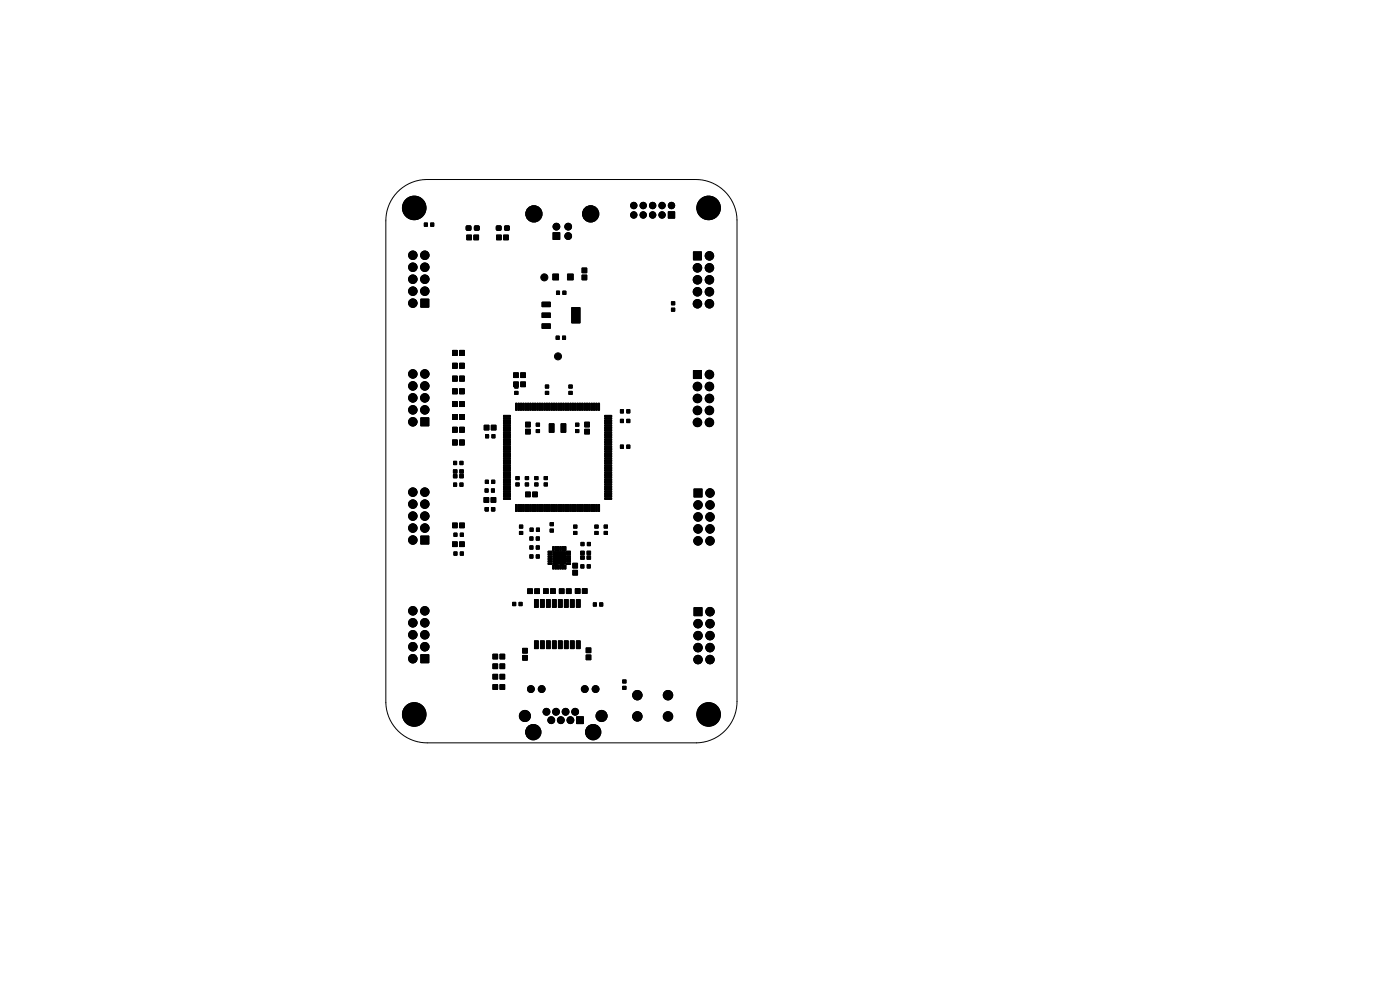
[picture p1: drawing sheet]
<svg xmlns="http://www.w3.org/2000/svg" width="297mm" height="210mm" viewBox="0 0 297 210" stroke-linecap="round" stroke-linejoin="round" font-family="sans-serif">
<g fill="#000" stroke="#000" stroke-width=".21">
<path d="M90 47.3h.7v.7h-.7zM91.4 47.3h.6v.7h-.6zM98.9 48h1v.8h-1zM99 49.9h1v1h-1zM100.7 48h.9v.8h-.9zM100.5 49.9h1v1h-1zM105.3 48h1v.8h-1zM105.3 49.9h1v1h-1zM107.1 48h.9v.8h-.9zM106.8 49.9h1v1h-1zM117.3 58.1h1.2v1.3h-1.2zM117.3 49.4h1.5v1.4h-1.5z"/>
<path d="M120.4 58.1h1.2v1.3h-1.2zM123.5 58.4h1v1h-1zM123.5 56.9h1v1h-1zM141.8 44.9h1.3v1.4h-1.3zM147.1 53.4h1.7v1.7h-1.7zM89.3 63.5h1.7v1.7h-1.7zM96 74.3h1v1h-1zM96 77.1h1v1h-1zM96 79.8h1v1h-1zM96 74.4h1v1h-1zM97.5 74.3h1v1h-1zM97.5 77.1h1v1h-1z"/>
<path d="M97.5 79.8h1v1h-1zM97.5 74.4h1v1h-1zM109 79.1h1v1h-1zM110.5 79.1h1v1h-1zM115 64.1h1.7v1h-1.7zM115 66.4h1.7v1h-1.7zM115 68.7h1.7v1h-1.7zM118.1 61.8h.6v.7h-.6zM118 71.3h.6v.7h-.6zM119.4 61.8h.7v.7h-.7zM119.3 71.3h.7v.7h-.7zM121.3 65.3h1.7v3.2h-1.7z"/>
<path d="M142.4 64h.7v.7h-.7zM142.4 65.4h.7v.6h-.7zM89.3 88.6h1.7v1.7h-1.7zM96 82.5h1v1h-1zM96 93.4h1v1h-1zM96 85.2h1v1h-1zM96 87.9h1v1h-1zM96 90.7h1v1h-1zM96.2 99.7h.7v.7h-.7zM96.2 97.9h.7v.7h-.7zM97.5 82.5h1v1h-1zM97.5 93.4h1v1h-1z"/>
<path d="M97.5 85.2h1v1h-1zM97.5 87.9h1v1h-1zM97.5 90.7h1v1h-1zM97.5 99.7h.8v.7h-.8zM97.6 97.9h.6v.7h-.6zM103 92.2h.7v.7h-.7zM102.7 90.2h1v1h-1zM104.4 92.2h.6v.7h-.6zM104.2 90.2h1v1h-1zM106.8 88.1h1.5v.3h-1.5zM106.8 88.6h1.5v.3h-1.5zM106.8 89.1h1.5v.3h-1.5z"/>
<path d="M106.8 89.6h1.5v.3h-1.5zM106.8 90.1h1.5v.3h-1.5zM106.8 90.6h1.5v.3h-1.5zM106.8 91.1h1.5v.3h-1.5zM106.8 91.6h1.5v.3h-1.5zM106.8 92.1h1.5v.3h-1.5zM106.8 92.6h1.5v.3h-1.5zM106.8 93.1h1.5v.3h-1.5zM106.8 93.6h1.5v.3h-1.5zM106.8 94.1h1.5v.3h-1.5zM106.8 94.6h1.5v.3h-1.5zM106.8 95.1h1.5v.3h-1.5z"/>
<path d="M106.8 95.6h1.5v.3h-1.5zM106.8 96.1h1.5v.3h-1.5zM106.8 96.6h1.5v.3h-1.5zM106.8 97.1h1.5v.3h-1.5zM106.8 97.6h1.5v.3h-1.5zM106.8 98.1h1.5v.3h-1.5zM106.8 98.6h1.5v.3h-1.5zM106.8 99.1h1.5v.3h-1.5zM106.8 99.6h1.5v.3h-1.5zM109 81h1v1h-1zM109.4 85.5h.3v1.5h-.3zM109.9 85.5h.3v1.5h-.3z"/>
<path d="M109.2 83h.7v.7h-.7zM109.2 81.7h.7v.6h-.7zM110.4 85.5h.3v1.5h-.3zM110.5 81h1v1h-1zM110.9 85.5h.3v1.5h-.3zM111.4 85.5h.3v1.5h-.3zM111.5 91.1h1v1h-1zM111.5 89.6h1v1h-1zM111.9 85.5h.3v1.5h-.3zM112.4 85.5h.3v1.5h-.3zM112.9 85.5h.3v1.5h-.3zM113.4 85.5h.3v1.5h-.3z"/>
<path d="M113.9 85.5h.3v1.5h-.3zM114.4 85.5h.3v1.5h-.3zM113.8 91.1h.7v.7h-.7zM113.8 89.8h.7v.6h-.7zM114.9 85.5h.3v1.5h-.3zM115.4 85.5h.3v1.5h-.3zM115.9 85.5h.3v1.5h-.3zM116.4 85.5h.3v1.5h-.3zM115.7 83h.7v.7h-.7zM115.7 81.7h.7v.6h-.7zM116.9 85.5h.3v1.5h-.3zM117.4 85.5h.3v1.5h-.3z"/>
<path d="M116.5 89.9h1v1.8h-1zM117.9 85.5h.3v1.5h-.3zM118.4 85.5h.3v1.5h-.3zM118.9 85.5h.3v1.5h-.3zM119.4 85.5h.3v1.5h-.3zM119.9 85.5h.3v1.5h-.3zM119 89.9h1v1.8h-1zM120.4 85.5h.3v1.5h-.3zM120.9 85.5h.3v1.5h-.3zM121.4 85.5h.3v1.5h-.3zM120.7 83h.7v.7h-.7zM120.7 81.7h.7v.6h-.7z"/>
<path d="M121.9 85.5h.3v1.5h-.3zM122.4 85.5h.3v1.5h-.3zM122.1 91.1h.7v.7h-.7zM122.1 89.8h.7v.6h-.7zM122.9 85.5h.3v1.5h-.3zM123.4 85.5h.3v1.5h-.3zM123.9 85.5h.3v1.5h-.3zM124 91.1h1v1h-1zM124 89.6h1v1h-1zM124.4 85.5h.3v1.5h-.3zM124.9 85.5h.3v1.5h-.3zM125.4 85.5h.3v1.5h-.3z"/>
<path d="M125.9 85.5h.3v1.5h-.3zM126.4 85.5h.3v1.5h-.3zM126.9 85.5h.3v1.5h-.3zM128.3 99.6h1.5v.3h-1.5zM128.3 99.1h1.5v.3h-1.5zM128.3 98.6h1.5v.3h-1.5zM128.3 98.1h1.5v.3h-1.5zM128.3 97.6h1.5v.3h-1.5zM128.3 97.1h1.5v.3h-1.5zM128.3 96.6h1.5v.3h-1.5zM128.3 96.1h1.5v.3h-1.5zM128.3 95.6h1.5v.3h-1.5z"/>
<path d="M128.3 95.1h1.5v.3h-1.5zM128.3 94.6h1.5v.3h-1.5zM128.3 94.1h1.5v.3h-1.5zM128.3 93.6h1.5v.3h-1.5zM128.3 93.1h1.5v.3h-1.5zM128.3 92.6h1.5v.3h-1.5zM128.3 92.1h1.5v.3h-1.5zM128.3 91.6h1.5v.3h-1.5zM128.3 91.1h1.5v.3h-1.5zM128.3 90.6h1.5v.3h-1.5zM128.3 90.1h1.5v.3h-1.5zM128.3 89.6h1.5v.3h-1.5z"/>
<path d="M128.3 89.1h1.5v.3h-1.5zM128.3 88.6h1.5v.3h-1.5zM128.3 88.1h1.5v.3h-1.5zM131.6 94.4h.7v.7h-.7zM131.6 86.9h.7v.7h-.7zM131.6 88.9h.7v.7h-.7zM133 94.4h.6v.7h-.6zM133 86.9h.6v.7h-.6zM133 88.9h.6v.7h-.6zM147.1 78.6h1.7v1.7h-1.7zM89.3 113.7h1.7v1.7h-1.7zM96.2 100.7h.7v.7h-.7z"/>
<path d="M96.3 113.1h.6v.7h-.6zM96.3 117.1h.6v.7h-.6zM96.2 102.5h.7v.7h-.7zM96 111h1v1h-1zM96 114.9h1v1h-1zM97.5 100.7h.8v.7h-.8zM97.6 113.1h.7v.7h-.7zM97.6 117.1h.7v.7h-.7zM97.6 102.5h.6v.7h-.6zM97.5 111h1v1h-1zM97.5 114.9h1v1h-1zM103 107.7h.6v.7h-.6z"/>
<path d="M102.9 103.7h.7v.7h-.7zM102.9 107.7h.7v.7h-.7zM103 101.9h.6v.7h-.6zM102.7 105.6h1v1h-1zM104.3 107.7h.7v.7h-.7zM104.3 103.7h.6v.7h-.6zM104.3 107.7h.6v.7h-.6zM104.3 101.9h.7v.7h-.7zM104.2 105.6h1v1h-1zM106.8 100.1h1.5v.3h-1.5zM106.8 100.6h1.5v.3h-1.5zM106.8 101.1h1.5v.3h-1.5z"/>
<path d="M106.8 101.6h1.5v.3h-1.5zM106.8 102.1h1.5v.3h-1.5zM106.8 102.6h1.5v.3h-1.5zM106.8 103.1h1.5v.3h-1.5zM106.8 103.6h1.5v.3h-1.5zM106.8 104.1h1.5v.3h-1.5zM106.8 104.6h1.5v.3h-1.5zM106.8 105.1h1.5v.3h-1.5zM106.8 105.6h1.5v.3h-1.5zM109.4 107h.3v1.5h-.3zM109.9 107h.3v1.5h-.3zM109.4 102.4h.7v.7h-.7z"/>
<path d="M109.4 101.1h.7v.6h-.7zM110.2 111.4h.7v.6h-.7zM110.2 112.7h.7v.7h-.7zM110.4 107h.3v1.5h-.3zM110.9 107h.3v1.5h-.3zM111.4 107h.3v1.5h-.3zM111.9 107h.3v1.5h-.3zM111.4 102.4h.7v.7h-.7zM111.4 101.1h.7v.6h-.7zM112.4 107h.3v1.5h-.3zM111.5 104.4h1v1h-1zM112.9 107h.3v1.5h-.3z"/>
<path d="M112.4 113.9h.7v.7h-.7zM112.4 115.8h.7v.7h-.7zM112.4 117.7h.7v.7h-.7zM112.4 112h.7v.7h-.7zM113.4 107h.3v1.5h-.3zM113.9 107h.3v1.5h-.3zM113 104.4h1v1h-1zM113.4 102.4h.7v.7h-.7zM113.4 101.1h.7v.6h-.7zM114.4 107h.3v1.5h-.3zM113.8 113.9h.6v.7h-.6zM113.8 115.8h.6v.7h-.6z"/>
<path d="M113.8 117.7h.6v.7h-.6zM113.8 112h.6v.7h-.6zM114.9 107h.3v1.5h-.3zM115.4 107h.3v1.5h-.3zM115.9 107h.3v1.5h-.3zM115.4 102.4h.7v.7h-.7zM115.4 101.1h.7v.6h-.7zM116.3 116.9h.8v.3h-.8zM116.3 117.4h.8v.3h-.8zM116.3 117.9h.8v.3h-.8zM116.3 118.4h.8v.3h-.8zM116.3 118.9h.8v.3h-.8z"/>
<path d="M116.3 119.4h.8v.3h-.8zM116.4 107h.3v1.5h-.3zM116.7 110.9h.7v.6h-.7zM116.7 112.2h.7v.7h-.7zM116.9 107h.3v1.5h-.3zM117.4 107h.3v1.5h-.3zM117.5 117.2h.7v.7h-.7zM117.5 119.2h.7v.7h-.7zM117.3 116h.3v.8h-.3zM117.3 119.9h.3v.8h-.3zM117.9 107h.3v1.5h-.3zM117.8 116h.3v.8h-.3z"/>
<path d="M117.8 119.9h.3v.8h-.3zM118.4 107h.3v1.5h-.3zM118.3 116h.3v.8h-.3zM118.3 119.9h.3v.8h-.3zM118.9 117.2h.6v.7h-.6zM118.9 119.2h.6v.7h-.6zM118.9 107h.3v1.5h-.3zM118.8 116h.3v.8h-.3zM118.8 119.9h.3v.8h-.3zM119.4 107h.3v1.5h-.3zM119.3 116h.3v.8h-.3zM119.3 119.9h.3v.8h-.3z"/>
<path d="M119.9 107h.3v1.5h-.3zM117.4 117h2.6v2.6h-2.6zM119.8 116h.3v.8h-.3zM119.8 119.9h.3v.8h-.3zM120.2 119.4h.8v.3h-.8zM120.2 118.9h.8v.3h-.8zM120.2 118.4h.8v.3h-.8zM120.2 117.9h.8v.3h-.8zM120.2 117.4h.8v.3h-.8zM120.2 116.9h.8v.3h-.8zM120.4 107h.3v1.5h-.3zM120.9 107h.3v1.5h-.3z"/>
<path d="M121.4 107h.3v1.5h-.3zM121.7 111.4h.7v.6h-.7zM121.7 112.7h.7v.7h-.7zM121.9 107h.3v1.5h-.3zM122.4 107h.3v1.5h-.3zM122.9 107h.3v1.5h-.3zM123.2 115.1h.7v.7h-.7zM123.4 107h.3v1.5h-.3zM123.9 107h.3v1.5h-.3zM123.2 117.9h.7v.7h-.7zM123.2 116.9h.7v.7h-.7zM124.4 107h.3v1.5h-.3z"/>
<path d="M124.6 115.1h.6v.7h-.6zM124.9 107h.3v1.5h-.3zM124.5 117.9h.8v.7h-.8zM124.5 116.9h.8v.7h-.8zM125.4 107h.3v1.5h-.3zM125.9 107h.3v1.5h-.3zM126.2 111.4h.7v.6h-.7zM126.2 112.7h.7v.7h-.7zM126.4 107h.3v1.5h-.3zM126.9 107h.3v1.5h-.3zM128.2 111.4h.7v.6h-.7zM128.2 112.7h.7v.7h-.7z"/>
<path d="M128.3 105.6h1.5v.3h-1.5zM128.3 105.1h1.5v.3h-1.5zM128.3 104.6h1.5v.3h-1.5zM128.3 104.1h1.5v.3h-1.5zM128.3 103.6h1.5v.3h-1.5zM128.3 103.1h1.5v.3h-1.5zM128.3 102.6h1.5v.3h-1.5zM128.3 102.1h1.5v.3h-1.5zM128.3 101.6h1.5v.3h-1.5zM128.3 101.1h1.5v.3h-1.5zM128.3 100.6h1.5v.3h-1.5zM128.3 100.1h1.5v.3h-1.5z"/>
<path d="M147.2 103.7h1.7v1.7h-1.7zM89.3 138.9h1.7v1.7h-1.7zM104.6 138.8h1v1h-1zM106.1 138.8h1v1h-1zM108.8 127.8h.6v.7h-.6zM110.1 127.8h.7v.7h-.7zM110.9 137.5h1v1h-1zM110.9 139h1v1h-1zM111.9 124.9h1v1h-1zM113.4 127.2h.8v1.6h-.8zM113.4 135.9h.8v1.7h-.8zM113.4 124.9h1v1h-1z"/>
<path d="M114.7 127.2h.8v1.6h-.8zM114.7 135.9h.8v1.7h-.8zM115.9 127.2h.8v1.6h-.8zM115.9 135.9h.8v1.7h-.8zM115.3 124.9h1v1h-1zM117.2 127.2h.8v1.6h-.8zM117.2 135.9h.8v1.7h-.8zM116.8 124.9h1v1h-1zM118.5 127.2h.8v1.6h-.8zM118.5 135.9h.8v1.7h-.8zM118.7 124.9h1v1h-1zM119.7 127.2h.8v1.6h-.8z"/>
<path d="M119.7 135.9h.8v1.7h-.8zM120.2 124.9h1v1h-1zM121 127.2h.8v1.6h-.8zM121 135.9h.8v1.7h-.8zM121.5 121h1v1h-1zM121.5 119.5h1v1h-1zM122.3 127.2h.8v1.6h-.8zM122.3 135.9h.8v1.7h-.8zM122 124.9h1.1v1h-1.1zM123.2 119.8h.7v.7h-.7zM123.5 124.9h1v1h-1zM124.6 119.8h.6v.7h-.6z"/>
<path d="M124.3 137.4h1v1h-1zM124.3 138.9h1v1h-1zM125.9 127.9h.6v.7h-.6zM127.2 127.9h.7v.7h-.7zM147.2 128.9h1.7v1.7h-1.7zM104.6 145.2h1v1h-1zM104.6 140.8h1v1h-1zM104.6 143h1v1h-1zM106.1 145.2h1v1h-1zM106.1 140.8h1v1h-1zM106.1 143h1v1h-1zM122.3 152h1.5v1.5h-1.5z"/>
<path d="M132.1 144.2h.7v.7h-.7zM132.1 145.6h.7v.6h-.7z"/>
<circle cx="87.6" cy="59.2" r=".9"/>
<circle cx="87.6" cy="56.7" r=".9"/>
<circle cx="87.6" cy="54.1" r=".9"/>
<circle cx="87.9" cy="44.1" r="2.5"/>
<circle cx="87.9" cy="44.1" r="1.75"/>
<circle cx="90.1" cy="59.2" r=".9"/>
<circle cx="90.1" cy="56.7" r=".9"/>
<circle cx="90.1" cy="54.1" r=".9"/>
<circle cx="113.3" cy="45.4" r="1.72"/>
<circle cx="115.5" cy="58.8" r=".75"/>
<circle cx="118" cy="48.1" r=".72"/>
<circle cx="120.5" cy="50.1" r=".72"/>
<circle cx="120.5" cy="48.1" r=".72"/>
<circle cx="125.3" cy="45.4" r="1.72"/>
<circle cx="134.5" cy="43.6" r=".67"/>
<circle cx="134.5" cy="45.6" r=".67"/>
<circle cx="136.5" cy="43.6" r=".67"/>
<circle cx="136.5" cy="45.6" r=".67"/>
<circle cx="138.5" cy="43.6" r=".67"/>
<circle cx="138.5" cy="45.6" r=".67"/>
<circle cx="140.5" cy="43.6" r=".67"/>
<circle cx="140.5" cy="45.6" r=".67"/>
<circle cx="142.5" cy="43.6" r=".67"/>
<circle cx="148" cy="56.8" r=".9"/>
<circle cx="148" cy="59.4" r=".9"/>
<circle cx="150.3" cy="44.1" r="2.5"/>
<circle cx="150.3" cy="44.1" r="1.75"/>
<circle cx="150.5" cy="54.3" r=".9"/>
<circle cx="150.5" cy="59.4" r=".9"/>
<circle cx="150.5" cy="56.8" r=".9"/>
<circle cx="87.6" cy="79.3" r=".9"/>
<circle cx="87.6" cy="61.8" r=".9"/>
<circle cx="87.6" cy="64.3" r=".9"/>
<circle cx="90.1" cy="79.3" r=".9"/>
<circle cx="90.1" cy="61.8" r=".9"/>
<circle cx="118.4" cy="75.6" r=".75"/>
<circle cx="148" cy="64.4" r=".9"/>
<circle cx="148" cy="61.9" r=".9"/>
<circle cx="150.5" cy="64.4" r=".9"/>
<circle cx="150.5" cy="61.9" r=".9"/>
<circle cx="150.5" cy="79.4" r=".9"/>
<circle cx="87.6" cy="81.9" r=".9"/>
<circle cx="87.6" cy="89.5" r=".9"/>
<circle cx="87.6" cy="86.9" r=".9"/>
<circle cx="87.6" cy="84.4" r=".9"/>
<circle cx="90.1" cy="84.4" r=".9"/>
<circle cx="90.1" cy="81.9" r=".9"/>
<circle cx="90.1" cy="86.9" r=".9"/>
<circle cx="148" cy="84.5" r=".9"/>
<circle cx="148" cy="87.1" r=".9"/>
<circle cx="148" cy="82" r=".9"/>
<circle cx="148" cy="89.6" r=".9"/>
<circle cx="150.5" cy="84.5" r=".9"/>
<circle cx="150.5" cy="82" r=".9"/>
<circle cx="150.5" cy="87.1" r=".9"/>
<circle cx="150.5" cy="89.6" r=".9"/>
<circle cx="87.6" cy="106.9" r=".9"/>
<circle cx="87.6" cy="114.6" r=".9"/>
<circle cx="87.6" cy="109.5" r=".9"/>
<circle cx="87.6" cy="104.4" r=".9"/>
<circle cx="87.6" cy="112" r=".9"/>
<circle cx="90.1" cy="109.5" r=".9"/>
<circle cx="90.1" cy="104.4" r=".9"/>
<circle cx="90.1" cy="106.9" r=".9"/>
<circle cx="90.1" cy="112" r=".9"/>
<circle cx="148.1" cy="114.7" r=".9"/>
<circle cx="148.1" cy="107.1" r=".9"/>
<circle cx="148.1" cy="112.2" r=".9"/>
<circle cx="148.1" cy="109.7" r=".9"/>
<circle cx="150.6" cy="104.6" r=".9"/>
<circle cx="150.6" cy="107.1" r=".9"/>
<circle cx="150.6" cy="112.2" r=".9"/>
<circle cx="150.6" cy="114.7" r=".9"/>
<circle cx="150.6" cy="109.7" r=".9"/>
<circle cx="87.6" cy="139.7" r=".9"/>
<circle cx="87.6" cy="134.7" r=".9"/>
<circle cx="87.6" cy="132.1" r=".9"/>
<circle cx="87.6" cy="129.6" r=".9"/>
<circle cx="87.6" cy="137.2" r=".9"/>
<circle cx="90.1" cy="129.6" r=".9"/>
<circle cx="90.1" cy="134.7" r=".9"/>
<circle cx="90.1" cy="132.1" r=".9"/>
<circle cx="90.1" cy="137.2" r=".9"/>
<circle cx="148.1" cy="139.9" r=".9"/>
<circle cx="148.1" cy="134.8" r=".9"/>
<circle cx="148.1" cy="132.3" r=".9"/>
<circle cx="148.1" cy="137.4" r=".9"/>
<circle cx="150.6" cy="139.9" r=".9"/>
<circle cx="150.6" cy="132.3" r=".9"/>
<circle cx="150.6" cy="129.8" r=".9"/>
<circle cx="150.6" cy="137.4" r=".9"/>
<circle cx="150.6" cy="134.8" r=".9"/>
<circle cx="87.9" cy="151.6" r="2.5"/>
<circle cx="87.9" cy="151.6" r="1.75"/>
<circle cx="111.4" cy="151.9" r="1.18"/>
<circle cx="112.6" cy="146.2" r=".72"/>
<circle cx="113.1" cy="155.3" r="1.62"/>
<circle cx="114.9" cy="146.2" r=".72"/>
<circle cx="115.9" cy="151" r=".72"/>
<circle cx="116.9" cy="152.8" r=".72"/>
<circle cx="118" cy="151" r=".72"/>
<circle cx="119" cy="152.8" r=".72"/>
<circle cx="120" cy="151" r=".72"/>
<circle cx="121" cy="152.8" r=".72"/>
<circle cx="122" cy="151" r=".72"/>
<circle cx="124.1" cy="146.2" r=".72"/>
<circle cx="125.8" cy="155.3" r="1.62"/>
<circle cx="126.3" cy="146.2" r=".72"/>
<circle cx="127.6" cy="151.9" r="1.18"/>
<circle cx="135.2" cy="152" r="1"/>
<circle cx="135.2" cy="147.5" r="1"/>
<circle cx="141.7" cy="152" r="1"/>
<circle cx="141.7" cy="147.5" r="1"/>
<circle cx="150.3" cy="151.6" r="2.5"/>
<circle cx="150.3" cy="151.6" r="1.75"/>
</g>
<path d="M147.8 157.6h-57.2a8.7 8.7 0 0 1-8.7-8.6v-102.1a8.7 8.7 0 0 1 8.5-8.8h57.2a8.7 8.7 0 0 1 8.8 8.6v102.1a8.7 8.7 0 0 1-8.6 8.8" fill="none" stroke="#000" stroke-width=".21"/>
</svg>
